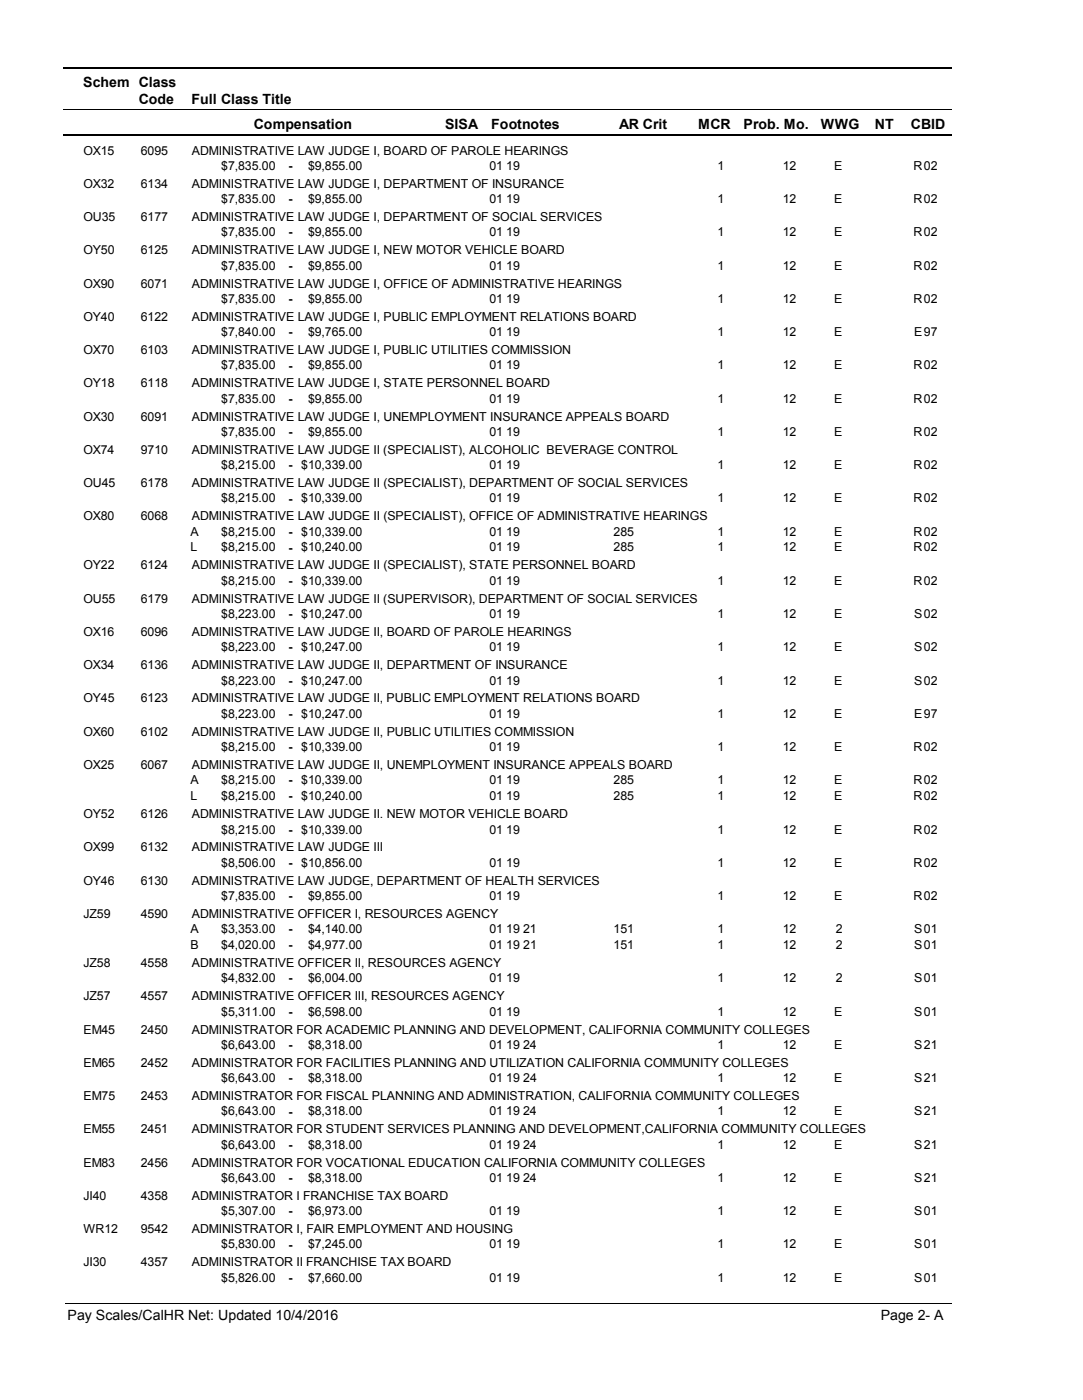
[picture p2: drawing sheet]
<svg xmlns="http://www.w3.org/2000/svg" width="216mm" height="279mm" viewBox="0 0 216 279" stroke-linecap="round" stroke-linejoin="round" font-family="sans-serif">
<defs><g id="words">
<g font-size="2.8">
<text x="16.6" y="17.3">Schem Class</text>
<text x="27.7" y="20.7">Code</text>
<text x="38.2" y="20.7">Full Class Title</text>
<text x="50.6" y="25.7">Compensation</text>
<text x="88.7" y="25.7">SISA</text>
<text x="98" y="25.7">Footnotes</text>
<text x="123.5" y="25.7">AR Crit</text>
<text x="139.2" y="25.7">MCR</text>
<text x="148.3" y="25.7">Prob. Mo.</text>
<text x="163.7" y="25.7">WWG</text>
<text x="174.5" y="25.7">NT</text>
<text x="181.6" y="25.7">CBID</text>
<text x="13.5" y="263.5">Pay Scales/CalHR Net: Updated 10/4/2016</text>
<text x="175.6" y="263.5">Page 2- A</text>
</g>
<g font-size="2.5">
<text x="16.6" y="30.8">OX15</text>
<text x="28.1" y="30.8">6095</text>
<text x="38.2" y="30.8">ADMINISTRATIVE LAW JUDGE I, BOARD OF PAROLE HEARINGS</text>
<text x="44.1" y="33.9">$7,835.00</text>
<text x="57.5" y="33.9">-</text>
<text x="61.4" y="33.9">$9,855.00</text>
<text x="97.6" y="33.9">01 19</text>
<text x="143.1" y="33.9">1</text>
<text x="156.1" y="33.9">12</text>
<text x="166.3" y="33.9">E</text>
<text x="182.2" y="33.9">R</text>
<text x="184.2" y="33.9">02</text>
<text x="16.6" y="37.5">OX32</text>
<text x="28.1" y="37.5">6134</text>
<text x="38.2" y="37.5">ADMINISTRATIVE LAW JUDGE I, DEPARTMENT OF INSURANCE</text>
<text x="44.1" y="40.6">$7,835.00</text>
<text x="57.5" y="40.6">-</text>
<text x="61.4" y="40.6">$9,855.00</text>
<text x="97.6" y="40.6">01 19</text>
<text x="143.1" y="40.6">1</text>
<text x="156.1" y="40.6">12</text>
<text x="166.3" y="40.6">E</text>
<text x="182.2" y="40.6">R</text>
<text x="184.2" y="40.6">02</text>
<text x="16.6" y="44.1">OU35</text>
<text x="28.1" y="44.1">6177</text>
<text x="38.2" y="44.1">ADMINISTRATIVE LAW JUDGE I, DEPARTMENT OF SOCIAL SERVICES</text>
<text x="44.1" y="47.2">$7,835.00</text>
<text x="57.5" y="47.2">-</text>
<text x="61.4" y="47.2">$9,855.00</text>
<text x="97.6" y="47.2">01 19</text>
<text x="143.1" y="47.2">1</text>
<text x="156.1" y="47.2">12</text>
<text x="166.3" y="47.2">E</text>
<text x="182.2" y="47.2">R</text>
<text x="184.2" y="47.2">02</text>
<text x="16.6" y="50.7">OY50</text>
<text x="28.1" y="50.7">6125</text>
<text x="38.2" y="50.7">ADMINISTRATIVE LAW JUDGE I, NEW MOTOR VEHICLE BOARD</text>
<text x="44.1" y="53.8">$7,835.00</text>
<text x="57.5" y="53.9">-</text>
<text x="61.4" y="53.8">$9,855.00</text>
<text x="97.6" y="53.8">01 19</text>
<text x="143.1" y="53.8">1</text>
<text x="156.1" y="53.8">12</text>
<text x="166.3" y="53.8">E</text>
<text x="182.2" y="53.8">R</text>
<text x="184.2" y="53.8">02</text>
<text x="16.6" y="57.4">OX90</text>
<text x="28.1" y="57.4">6071</text>
<text x="38.2" y="57.4">ADMINISTRATIVE LAW JUDGE I, OFFICE OF ADMINISTRATIVE HEARINGS</text>
<text x="16.6" y="64">OY40</text>
<text x="28.1" y="64">6122</text>
<text x="38.2" y="64">ADMINISTRATIVE LAW JUDGE I, PUBLIC EMPLOYMENT RELATIONS BOARD</text>
<text x="44.1" y="60.5">$7,835.00</text>
<text x="57.5" y="60.5">-</text>
<text x="61.4" y="60.5">$9,855.00</text>
<text x="97.6" y="60.5">01 19</text>
<text x="143.1" y="60.5">1</text>
<text x="156.1" y="60.5">12</text>
<text x="166.3" y="60.5">E</text>
<text x="182.2" y="60.5">R</text>
<text x="184.2" y="60.5">02</text>
<text x="16.6" y="70.7">OX70</text>
<text x="28.1" y="70.7">6103</text>
<text x="38.2" y="70.7">ADMINISTRATIVE LAW JUDGE I, PUBLIC UTILITIES COMMISSION</text>
<text x="44.1" y="67.1">$7,840.00</text>
<text x="57.5" y="67.1">-</text>
<text x="61.4" y="67.1">$9,765.00</text>
<text x="97.6" y="67.1">01 19</text>
<text x="143.1" y="67.1">1</text>
<text x="156.1" y="67.1">12</text>
<text x="166.3" y="67.1">E</text>
<text x="182.3" y="67.1">E</text>
<text x="184.2" y="67.1">97</text>
<text x="16.6" y="77.3">OY18</text>
<text x="28.1" y="77.3">6118</text>
<text x="38.2" y="77.3">ADMINISTRATIVE LAW JUDGE I, STATE PERSONNEL BOARD</text>
<text x="44.1" y="73.7">$7,835.00</text>
<text x="57.5" y="73.8">-</text>
<text x="61.4" y="73.7">$9,855.00</text>
<text x="97.6" y="73.7">01 19</text>
<text x="143.1" y="73.7">1</text>
<text x="156.1" y="73.7">12</text>
<text x="166.3" y="73.7">E</text>
<text x="182.2" y="73.7">R</text>
<text x="184.2" y="73.7">02</text>
<text x="16.6" y="84">OX30</text>
<text x="28.1" y="84">6091</text>
<text x="38.2" y="84">ADMINISTRATIVE LAW JUDGE I, UNEMPLOYMENT INSURANCE APPEALS BOARD</text>
<text x="44.1" y="80.4">$7,835.00</text>
<text x="57.5" y="80.4">-</text>
<text x="61.4" y="80.4">$9,855.00</text>
<text x="97.6" y="80.4">01 19</text>
<text x="143.1" y="80.4">1</text>
<text x="156.1" y="80.4">12</text>
<text x="166.3" y="80.4">E</text>
<text x="182.2" y="80.4">R</text>
<text x="184.2" y="80.4">02</text>
<text x="44.1" y="87">$7,835.00</text>
<text x="57.5" y="87">-</text>
<text x="61.4" y="87">$9,855.00</text>
<text x="97.6" y="87">01 19</text>
<text x="143.1" y="87">1</text>
<text x="156.1" y="87">12</text>
<text x="166.3" y="87">E</text>
<text x="182.2" y="87">R</text>
<text x="184.2" y="87">02</text>
<text x="16.6" y="90.6">OX74</text>
<text x="28.1" y="90.6">9710</text>
<text x="38.2" y="90.6">ADMINISTRATIVE LAW JUDGE II (SPECIALIST), ALCOHOLIC BEVERAGE CONTROL</text>
<text x="44.1" y="93.6">$8,215.00</text>
<text x="57.5" y="93.7">-</text>
<text x="60.1" y="93.6">$10,339.00</text>
<text x="97.6" y="93.6">01 19</text>
<text x="143.1" y="93.6">1</text>
<text x="156.1" y="93.6">12</text>
<text x="166.3" y="93.6">E</text>
<text x="182.2" y="93.6">R</text>
<text x="184.2" y="93.6">02</text>
<text x="16.6" y="97.2">OU45</text>
<text x="28.1" y="97.2">6178</text>
<text x="38.2" y="97.2">ADMINISTRATIVE LAW JUDGE II (SPECIALIST), DEPARTMENT OF SOCIAL SERVICES</text>
<text x="44.1" y="100.3">$8,215.00</text>
<text x="57.5" y="100.3">-</text>
<text x="60.1" y="100.3">$10,339.00</text>
<text x="97.6" y="100.3">01 19</text>
<text x="143.1" y="100.3">1</text>
<text x="156.1" y="100.3">12</text>
<text x="166.3" y="100.3">E</text>
<text x="182.2" y="100.3">R</text>
<text x="184.2" y="100.3">02</text>
<text x="16.6" y="103.9">OX80</text>
<text x="28.1" y="103.9">6068</text>
<text x="38" y="106.9">A</text>
<text x="38.2" y="103.9">ADMINISTRATIVE LAW JUDGE II (SPECIALIST), OFFICE OF ADMINISTRATIVE HEARINGS</text>
<text x="44.1" y="106.9">$8,215.00</text>
<text x="57.5" y="106.9">-</text>
<text x="60.1" y="106.9">$10,339.00</text>
<text x="97.6" y="106.9">01 19</text>
<text x="122.4" y="106.9">285</text>
<text x="143.1" y="106.9">1</text>
<text x="156.1" y="106.9">12</text>
<text x="166.3" y="106.9">E</text>
<text x="182.2" y="106.9">R</text>
<text x="184.2" y="106.9">02</text>
<text x="16.6" y="113.6">OY22</text>
<text x="28.1" y="113.6">6124</text>
<text x="38" y="110.1">L</text>
<text x="38.2" y="113.6">ADMINISTRATIVE LAW JUDGE II (SPECIALIST), STATE PERSONNEL BOARD</text>
<text x="44.1" y="110.1">$8,215.00</text>
<text x="57.5" y="110.1">-</text>
<text x="60.1" y="110.1">$10,240.00</text>
<text x="97.6" y="110.1">01 19</text>
<text x="122.4" y="110.1">285</text>
<text x="143.1" y="110.1">1</text>
<text x="156.1" y="110.1">12</text>
<text x="166.3" y="110.1">E</text>
<text x="182.2" y="110.1">R</text>
<text x="184.2" y="110.1">02</text>
<text x="44.1" y="116.7">$8,215.00</text>
<text x="57.5" y="116.7">-</text>
<text x="60.1" y="116.7">$10,339.00</text>
<text x="97.6" y="116.7">01 19</text>
<text x="143.1" y="116.7">1</text>
<text x="156.1" y="116.7">12</text>
<text x="166.3" y="116.7">E</text>
<text x="182.2" y="116.7">R</text>
<text x="184.2" y="116.7">02</text>
<text x="16.6" y="120.3">OU55</text>
<text x="28.1" y="120.3">6179</text>
<text x="38.2" y="120.3">ADMINISTRATIVE LAW JUDGE II (SUPERVISOR), DEPARTMENT OF SOCIAL SERVICES</text>
<text x="44.1" y="123.4">$8,223.00</text>
<text x="57.5" y="123.4">-</text>
<text x="60.1" y="123.4">$10,247.00</text>
<text x="97.6" y="123.4">01 19</text>
<text x="143.1" y="123.4">1</text>
<text x="156.1" y="123.4">12</text>
<text x="166.3" y="123.4">E</text>
<text x="182.3" y="123.4">S</text>
<text x="184.2" y="123.4">02</text>
<text x="16.6" y="127">OX16</text>
<text x="28.1" y="127">6096</text>
<text x="38.2" y="127">ADMINISTRATIVE LAW JUDGE II, BOARD OF PAROLE HEARINGS</text>
<text x="44.1" y="130">$8,223.00</text>
<text x="57.5" y="130">-</text>
<text x="60.1" y="130">$10,247.00</text>
<text x="97.6" y="130">01 19</text>
<text x="143.1" y="130">1</text>
<text x="156.1" y="130">12</text>
<text x="166.3" y="130">E</text>
<text x="182.3" y="130">S</text>
<text x="184.2" y="130">02</text>
<text x="16.6" y="133.6">OX34</text>
<text x="28.1" y="133.6">6136</text>
<text x="38.2" y="133.6">ADMINISTRATIVE LAW JUDGE II, DEPARTMENT OF INSURANCE</text>
<text x="44.1" y="136.6">$8,223.00</text>
<text x="57.5" y="136.7">-</text>
<text x="60.1" y="136.6">$10,247.00</text>
<text x="97.6" y="136.6">01 19</text>
<text x="143.1" y="136.6">1</text>
<text x="156.1" y="136.6">12</text>
<text x="166.3" y="136.6">E</text>
<text x="182.3" y="136.6">S</text>
<text x="184.2" y="136.6">02</text>
<text x="16.6" y="140.2">OY45</text>
<text x="28.1" y="140.2">6123</text>
<text x="38.2" y="140.2">ADMINISTRATIVE LAW JUDGE II, PUBLIC EMPLOYMENT RELATIONS BOARD</text>
<text x="44.1" y="143.3">$8,223.00</text>
<text x="57.5" y="143.3">-</text>
<text x="60.1" y="143.3">$10,247.00</text>
<text x="97.6" y="143.3">01 19</text>
<text x="143.1" y="143.3">1</text>
<text x="156.1" y="143.3">12</text>
<text x="166.3" y="143.3">E</text>
<text x="182.3" y="143.3">E</text>
<text x="184.2" y="143.3">97</text>
<text x="16.6" y="146.9">OX60</text>
<text x="28.1" y="146.9">6102</text>
<text x="38.2" y="146.9">ADMINISTRATIVE LAW JUDGE II, PUBLIC UTILITIES COMMISSION</text>
<text x="44.1" y="149.9">$8,215.00</text>
<text x="57.5" y="149.9">-</text>
<text x="60.1" y="149.9">$10,339.00</text>
<text x="97.6" y="149.9">01 19</text>
<text x="143.1" y="149.9">1</text>
<text x="156.1" y="149.9">12</text>
<text x="166.3" y="149.9">E</text>
<text x="182.2" y="149.9">R</text>
<text x="184.2" y="149.9">02</text>
<text x="16.6" y="153.5">OX25</text>
<text x="28.1" y="153.5">6067</text>
<text x="38.2" y="153.5">ADMINISTRATIVE LAW JUDGE II, UNEMPLOYMENT INSURANCE APPEALS BOARD</text>
<text x="38" y="156.5">A</text>
<text x="38" y="159.7">L</text>
<text x="44.1" y="156.5">$8,215.00</text>
<text x="44.1" y="159.7">$8,215.00</text>
<text x="57.5" y="156.6">-</text>
<text x="57.5" y="159.7">-</text>
<text x="60.1" y="156.5">$10,339.00</text>
<text x="60.1" y="159.7">$10,240.00</text>
<text x="97.6" y="156.5">01 19</text>
<text x="97.6" y="159.7">01 19</text>
<text x="122.4" y="156.5">285</text>
<text x="122.4" y="159.7">285</text>
<text x="143.1" y="156.5">1</text>
<text x="143.1" y="159.7">1</text>
<text x="156.1" y="156.5">12</text>
<text x="156.1" y="159.7">12</text>
<text x="166.3" y="156.5">E</text>
<text x="166.3" y="159.7">E</text>
<text x="182.2" y="156.5">R</text>
<text x="182.2" y="159.7">R</text>
<text x="184.2" y="156.5">02</text>
<text x="184.2" y="159.7">02</text>
<text x="16.6" y="163.3">OY52</text>
<text x="28.1" y="163.3">6126</text>
<text x="38.2" y="163.3">ADMINISTRATIVE LAW JUDGE II. NEW MOTOR VEHICLE BOARD</text>
<text x="44.1" y="166.4">$8,215.00</text>
<text x="57.5" y="166.4">-</text>
<text x="60.1" y="166.4">$10,339.00</text>
<text x="97.6" y="166.4">01 19</text>
<text x="143.1" y="166.4">1</text>
<text x="156.1" y="166.4">12</text>
<text x="166.3" y="166.4">E</text>
<text x="182.2" y="166.4">R</text>
<text x="184.2" y="166.4">02</text>
<text x="16.6" y="169.9">OX99</text>
<text x="28.1" y="169.9">6132</text>
<text x="38.2" y="169.9">ADMINISTRATIVE LAW JUDGE III</text>
<text x="44.1" y="173">$8,506.00</text>
<text x="57.5" y="173">-</text>
<text x="60.1" y="173">$10,856.00</text>
<text x="97.6" y="173">01 19</text>
<text x="143.1" y="173">1</text>
<text x="156.1" y="173">12</text>
<text x="166.3" y="173">E</text>
<text x="182.2" y="173">R</text>
<text x="184.2" y="173">02</text>
<text x="16.6" y="176.6">OY46</text>
<text x="28.1" y="176.6">6130</text>
<text x="38.2" y="176.6">ADMINISTRATIVE LAW JUDGE, DEPARTMENT OF HEALTH SERVICES</text>
<text x="44.1" y="179.6">$7,835.00</text>
<text x="57.5" y="179.7">-</text>
<text x="61.4" y="179.6">$9,855.00</text>
<text x="97.6" y="179.6">01 19</text>
<text x="143.1" y="179.6">1</text>
<text x="156.1" y="179.6">12</text>
<text x="166.3" y="179.6">E</text>
<text x="182.2" y="179.6">R</text>
<text x="184.2" y="179.6">02</text>
<text x="16.6" y="183.2">JZ59</text>
<text x="28.1" y="183.2">4590</text>
<text x="38.2" y="183.2">ADMINISTRATIVE OFFICER I, RESOURCES AGENCY</text>
<text x="38" y="186.3">A</text>
<text x="38" y="189.4">B</text>
<text x="44.1" y="186.3">$3,353.00</text>
<text x="44.1" y="189.4">$4,020.00</text>
<text x="57.5" y="186.3">-</text>
<text x="57.5" y="189.5">-</text>
<text x="61.4" y="186.3">$4,140.00</text>
<text x="61.4" y="189.4">$4,977.00</text>
<text x="97.6" y="186.3">01 19 21</text>
<text x="97.6" y="189.4">01 19 21</text>
<text x="122.4" y="186.3">151</text>
<text x="122.4" y="189.4">151</text>
<text x="143.1" y="186.3">1</text>
<text x="143.1" y="189.4">1</text>
<text x="156.1" y="186.3">12</text>
<text x="156.1" y="189.4">12</text>
<text x="166.6" y="186.3">2</text>
<text x="166.6" y="189.4">2</text>
<text x="182.3" y="186.3">S</text>
<text x="182.3" y="189.4">S</text>
<text x="184.2" y="186.3">01</text>
<text x="184.2" y="189.4">01</text>
<text x="16.6" y="193">JZ58</text>
<text x="28.1" y="193">4558</text>
<text x="38.2" y="193">ADMINISTRATIVE OFFICER II, RESOURCES AGENCY</text>
<text x="44.1" y="196">$4,832.00</text>
<text x="57.5" y="196.1">-</text>
<text x="61.4" y="196">$6,004.00</text>
<text x="97.6" y="196">01 19</text>
<text x="143.1" y="196">1</text>
<text x="156.1" y="196">12</text>
<text x="166.6" y="196">2</text>
<text x="182.3" y="196">S</text>
<text x="184.2" y="196">01</text>
<text x="16.6" y="199.6">JZ57</text>
<text x="28.1" y="199.6">4557</text>
<text x="38.2" y="199.6">ADMINISTRATIVE OFFICER III, RESOURCES AGENCY</text>
<text x="44.1" y="202.7">$5,311.00</text>
<text x="57.5" y="202.7">-</text>
<text x="61.4" y="202.7">$6,598.00</text>
<text x="97.6" y="202.7">01 19</text>
<text x="143.1" y="202.7">1</text>
<text x="156.1" y="202.7">12</text>
<text x="166.3" y="202.7">E</text>
<text x="182.3" y="202.7">S</text>
<text x="184.2" y="202.7">01</text>
<text x="16.6" y="206.3">EM45</text>
<text x="28.1" y="206.3">2450</text>
<text x="38.2" y="206.3">ADMINISTRATOR FOR ACADEMIC PLANNING AND DEVELOPMENT, CALIFORNIA COMMUNITY COLLEGES</text>
<text x="44.1" y="209.4">$6,643.00</text>
<text x="57.5" y="209.4">-</text>
<text x="61.4" y="209.4">$8,318.00</text>
<text x="97.6" y="209.4">01 19 24</text>
<text x="143.1" y="209.4">1</text>
<text x="156.1" y="209.4">12</text>
<text x="166.3" y="209.4">E</text>
<text x="182.3" y="209.4">S</text>
<text x="184.2" y="209.4">21</text>
<text x="16.6" y="212.9">EM65</text>
<text x="28.1" y="212.9">2452</text>
<text x="38.2" y="212.9">ADMINISTRATOR FOR FACILITIES PLANNING AND UTILIZATION CALIFORNIA COMMUNITY COLLEGES</text>
<text x="44.1" y="216">$6,643.00</text>
<text x="57.5" y="216">-</text>
<text x="61.4" y="216">$8,318.00</text>
<text x="97.6" y="216">01 19 24</text>
<text x="143.1" y="216">1</text>
<text x="156.1" y="216">12</text>
<text x="166.3" y="216">E</text>
<text x="182.3" y="216">S</text>
<text x="184.2" y="216">21</text>
<text x="16.6" y="219.5">EM75</text>
<text x="28.1" y="219.5">2453</text>
<text x="38.2" y="219.5">ADMINISTRATOR FOR FISCAL PLANNING AND ADMINISTRATION, CALIFORNIA COMMUNITY COLLEGES</text>
<text x="16.6" y="226.2">EM55</text>
<text x="28.1" y="226.2">2451</text>
<text x="38.2" y="226.2">ADMINISTRATOR FOR STUDENT SERVICES PLANNING AND DEVELOPMENT,CALIFORNIA COMMUNITY COLLEGES</text>
<text x="44.1" y="222.6">$6,643.00</text>
<text x="57.5" y="222.6">-</text>
<text x="61.4" y="222.6">$8,318.00</text>
<text x="97.6" y="222.6">01 19 24</text>
<text x="143.1" y="222.6">1</text>
<text x="156.1" y="222.6">12</text>
<text x="166.3" y="222.6">E</text>
<text x="182.3" y="222.6">S</text>
<text x="184.2" y="222.6">21</text>
<text x="16.6" y="232.8">EM83</text>
<text x="28.1" y="232.8">2456</text>
<text x="38.2" y="232.8">ADMINISTRATOR FOR VOCATIONAL EDUCATION CALIFORNIA COMMUNITY COLLEGES</text>
<text x="44.1" y="229.3">$6,643.00</text>
<text x="57.5" y="229.3">-</text>
<text x="61.4" y="229.3">$8,318.00</text>
<text x="97.6" y="229.3">01 19 24</text>
<text x="143.1" y="229.3">1</text>
<text x="156.1" y="229.3">12</text>
<text x="166.3" y="229.3">E</text>
<text x="182.3" y="229.3">S</text>
<text x="184.2" y="229.3">21</text>
<text x="16.6" y="239.5">JI40</text>
<text x="28.1" y="239.5">4358</text>
<text x="38.2" y="239.5">ADMINISTRATOR I FRANCHISE TAX BOARD</text>
<text x="44.1" y="235.9">$6,643.00</text>
<text x="57.5" y="235.9">-</text>
<text x="61.4" y="235.9">$8,318.00</text>
<text x="97.6" y="235.9">01 19 24</text>
<text x="143.1" y="235.9">1</text>
<text x="156.1" y="235.9">12</text>
<text x="166.3" y="235.9">E</text>
<text x="182.3" y="235.9">S</text>
<text x="184.2" y="235.9">21</text>
<text x="44.1" y="242.5">$5,307.00</text>
<text x="57.5" y="242.6">-</text>
<text x="61.4" y="242.5">$6,973.00</text>
<text x="97.6" y="242.5">01 19</text>
<text x="143.1" y="242.5">1</text>
<text x="156.1" y="242.5">12</text>
<text x="166.3" y="242.5">E</text>
<text x="182.3" y="242.5">S</text>
<text x="184.2" y="242.5">01</text>
<text x="16.6" y="246.1">WR12</text>
<text x="28.1" y="246.1">9542</text>
<text x="38.2" y="246.1">ADMINISTRATOR I, FAIR EMPLOYMENT AND HOUSING</text>
<text x="44.1" y="249.2">$5,830.00</text>
<text x="57.5" y="249.2">-</text>
<text x="61.4" y="249.2">$7,245.00</text>
<text x="97.6" y="249.2">01 19</text>
<text x="143.1" y="249.2">1</text>
<text x="156.1" y="249.2">12</text>
<text x="166.3" y="249.2">E</text>
<text x="182.3" y="249.2">S</text>
<text x="184.2" y="249.2">01</text>
<text x="16.6" y="252.8">JI30</text>
<text x="28.1" y="252.8">4357</text>
<text x="38.2" y="252.8">ADMINISTRATOR II FRANCHISE TAX BOARD</text>
<text x="44.1" y="255.8">$5,826.00</text>
<text x="57.5" y="255.8">-</text>
<text x="61.4" y="255.8">$7,660.00</text>
<text x="97.6" y="255.8">01 19</text>
<text x="143.1" y="255.8">1</text>
<text x="156.1" y="255.8">12</text>
<text x="166.3" y="255.8">E</text>
<text x="182.3" y="255.8">S</text>
<text x="184.2" y="255.8">01</text>
</g>
</g></defs>
<path d="M12.7 13.5h177.1" fill="none" stroke="#000" stroke-width=".36"/>
<path d="M12.7 21.9h177.1" fill="none" stroke="#000" stroke-width=".2"/>
<path d="M12.7 27h177.1" fill="none" stroke="#000" stroke-width=".35"/>
<g fill="#fff">
<path d="M40.4 31.3h16.2v3h-16.2z" fill-rule="evenodd"/>
<path d="M183.9 31.3h4.1v3h-4.1z" fill-rule="evenodd"/>
<path d="M40.4 37.9h16.2v3h-16.2z" fill-rule="evenodd"/>
<path d="M183.9 37.9h4.1v3h-4.1z" fill-rule="evenodd"/>
<path d="M40.4 44.6h16.2v2.9h-16.2z" fill-rule="evenodd"/>
<path d="M183.9 44.6h4.1v2.9h-4.1z" fill-rule="evenodd"/>
<path d="M40.4 51.2h16.2v3h-16.2z" fill-rule="evenodd"/>
<path d="M183.9 51.2h4.1v3h-4.1z" fill-rule="evenodd"/>
<path d="M40.4 57.8h16.2v3h-16.2z" fill-rule="evenodd"/>
<path d="M183.9 57.8h4.1v3h-4.1z" fill-rule="evenodd"/>
<path d="M40.4 64.5h16.2v2.9h-16.2z" fill-rule="evenodd"/>
<path d="M183.9 64.5h4.1v2.9h-4.1z" fill-rule="evenodd"/>
<path d="M40.4 71.1h16.2v3h-16.2z" fill-rule="evenodd"/>
<path d="M183.9 71.1h4.1v3h-4.1z" fill-rule="evenodd"/>
<path d="M40.4 77.8h16.2v2.9h-16.2z" fill-rule="evenodd"/>
<path d="M183.9 77.8h4.1v2.9h-4.1z" fill-rule="evenodd"/>
<path d="M40.4 84.4h16.2v3h-16.2z" fill-rule="evenodd"/>
<path d="M183.9 84.4h4.1v3h-4.1z" fill-rule="evenodd"/>
<path d="M40.4 91h16.2v3h-16.2z" fill-rule="evenodd"/>
<path d="M183.9 91h4.1v3h-4.1z" fill-rule="evenodd"/>
<path d="M40.4 97.7h16.2v3h-16.2z" fill-rule="evenodd"/>
<path d="M183.9 97.7h4.1v3h-4.1z" fill-rule="evenodd"/>
<path d="M40.4 104.3h16.2v3h-16.2z" fill-rule="evenodd"/>
<path d="M183.9 104.3h4.1v3h-4.1z" fill-rule="evenodd"/>
<path d="M40.4 107.5h16.2v2.9h-16.2z" fill-rule="evenodd"/>
<path d="M183.9 107.5h4.1v2.9h-4.1z" fill-rule="evenodd"/>
<path d="M40.4 114.1h16.2v3h-16.2z" fill-rule="evenodd"/>
<path d="M183.9 114.1h4.1v3h-4.1z" fill-rule="evenodd"/>
<path d="M40.4 120.8h16.2v2.9h-16.2z" fill-rule="evenodd"/>
<path d="M183.9 120.8h4.1v2.9h-4.1z" fill-rule="evenodd"/>
<path d="M40.4 127.4h16.2v2.9h-16.2z" fill-rule="evenodd"/>
<path d="M183.9 127.4h4.1v2.9h-4.1z" fill-rule="evenodd"/>
<path d="M40.4 134h16.2v3h-16.2z" fill-rule="evenodd"/>
<path d="M183.9 134h4.1v3h-4.1z" fill-rule="evenodd"/>
<path d="M40.4 140.7h16.2v2.9h-16.2z" fill-rule="evenodd"/>
<path d="M183.9 140.7h4.1v2.9h-4.1z" fill-rule="evenodd"/>
<path d="M40.4 147.3h16.2v3h-16.2z" fill-rule="evenodd"/>
<path d="M183.9 147.3h4.1v3h-4.1z" fill-rule="evenodd"/>
<path d="M40.4 153.9h16.2v3h-16.2z" fill-rule="evenodd"/>
<path d="M183.9 153.9h4.1v3h-4.1z" fill-rule="evenodd"/>
<path d="M40.4 157.1h16.2v3h-16.2z" fill-rule="evenodd"/>
<path d="M183.9 157.1h4.1v3h-4.1z" fill-rule="evenodd"/>
<path d="M40.4 163.7h16.2v3h-16.2z" fill-rule="evenodd"/>
<path d="M183.9 163.7h4.1v3h-4.1z" fill-rule="evenodd"/>
<path d="M40.4 170.4h16.2v2.9h-16.2z" fill-rule="evenodd"/>
<path d="M183.9 170.4h4.1v2.9h-4.1z" fill-rule="evenodd"/>
<path d="M40.4 177h16.2v3h-16.2z" fill-rule="evenodd"/>
<path d="M183.9 177h4.1v3h-4.1z" fill-rule="evenodd"/>
<path d="M40.4 183.7h16.2v2.9h-16.2z" fill-rule="evenodd"/>
<path d="M183.9 183.7h4.1v2.9h-4.1z" fill-rule="evenodd"/>
<path d="M40.4 186.8h16.2v3h-16.2z" fill-rule="evenodd"/>
<path d="M183.9 186.8h4.1v3h-4.1z" fill-rule="evenodd"/>
<path d="M40.4 193.4h16.2v3h-16.2z" fill-rule="evenodd"/>
<path d="M183.9 193.4h4.1v3h-4.1z" fill-rule="evenodd"/>
<path d="M40.4 200.1h16.2v3h-16.2z" fill-rule="evenodd"/>
<path d="M183.9 200.1h4.1v3h-4.1z" fill-rule="evenodd"/>
<path d="M40.4 206.7h16.2v3h-16.2z" fill-rule="evenodd"/>
<path d="M183.9 206.7h4.1v3h-4.1z" fill-rule="evenodd"/>
<path d="M40.4 213.4h16.2v2.9h-16.2z" fill-rule="evenodd"/>
<path d="M183.9 213.4h4.1v2.9h-4.1z" fill-rule="evenodd"/>
<path d="M40.4 220h16.2v3h-16.2z" fill-rule="evenodd"/>
<path d="M183.9 220h4.1v3h-4.1z" fill-rule="evenodd"/>
<path d="M40.4 226.6h16.2v3h-16.2z" fill-rule="evenodd"/>
<path d="M183.9 226.6h4.1v3h-4.1z" fill-rule="evenodd"/>
<path d="M40.4 233.3h16.2v2.9h-16.2z" fill-rule="evenodd"/>
<path d="M183.9 233.3h4.1v2.9h-4.1z" fill-rule="evenodd"/>
<path d="M40.4 239.9h16.2v3h-16.2z" fill-rule="evenodd"/>
<path d="M183.9 239.9h4.1v3h-4.1z" fill-rule="evenodd"/>
<path d="M40.4 246.6h16.2v2.9h-16.2z" fill-rule="evenodd"/>
<path d="M183.9 246.6h4.1v2.9h-4.1z" fill-rule="evenodd"/>
<path d="M40.4 253.2h16.2v3h-16.2z" fill-rule="evenodd"/>
<path d="M183.9 253.2h4.1v3h-4.1z" fill-rule="evenodd"/>
</g>
<path d="M13.1 260.1h176.7" fill="none" stroke="#000" stroke-width=".2"/>
<use href="#words"/>
</svg>
